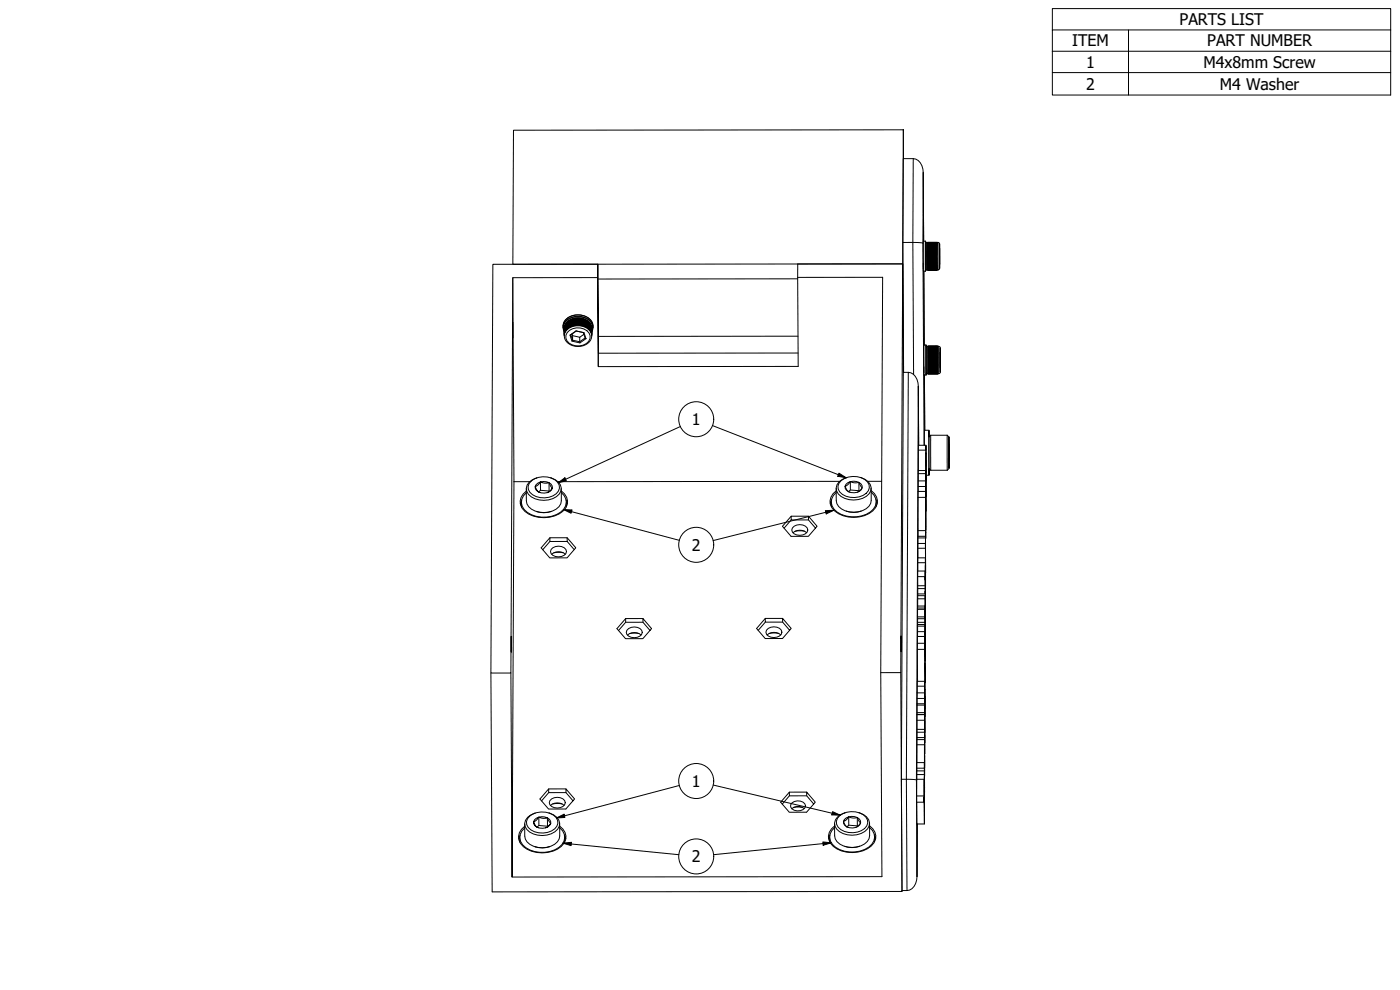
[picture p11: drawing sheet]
<svg xmlns="http://www.w3.org/2000/svg" width="420mm" height="297mm" viewBox="0 0 420 297" stroke-linecap="round" stroke-linejoin="round" font-family="sans-serif">
<defs><g id="words">
<g font-size="4.8">
<text x="354" y="7.5">PARTS LIST</text>
<text x="321.7" y="13.9">ITEM</text>
<text x="362.3" y="13.9">PART NUMBER</text>
<text x="325.9" y="20.3">1</text>
<text x="361.2" y="20.3">M4x8mm Screw</text>
<text x="325.9" y="26.9">2</text>
<text x="366.1" y="26.9">M4 Washer</text>
<text x="207.6" y="127.5">1</text>
<text x="207.6" y="165.3">2</text>
<text x="207.6" y="236.1">1</text>
<text x="207.6" y="258.8">2</text>
</g>
</g></defs>
<!-- layer: Visible (ISO) -->
<g fill="none" stroke="#000" stroke-width=".3">
<path d="M154.1 39.1l117-.2-.2 40.3-117 .1zM271.1 38.9l.1 8.7M277.1 51.8a3.8 3.8 0 0 0-3-4.2h-3l-.1 25.1 6 .3M277.1 51.8l.1 20.6M179.4 79.3h-31.5l-.6 122.6h6l.6-118.6M270.9 79.2h-31.5l.1 30.7-60 .1 .1-4 59.9-.1M270.9 79.2l-.6 122.6h-6M270.9 79.2l.2 32.5M271 72.7l.2 39M277.1 78.9v1.7M277.1 72.4h.7v.6M278.4 77.6l2.8 .1z"/>
<path d="M278.4 77.3l2.8 .1zM278.4 77l2.8 .2h-2.8zM278.4 76.8l2.8 .1h-2.8zM278.4 76.5l2.8 .2zM278.4 76.3l2.8 .1zM278.4 76l2.8 .2zM278.4 75.8l2.8 .1zM278.4 75.5l2.8 .2zM278.4 75.3l2.8 .1zM278.4 75l2.8 .2zM278.4 74.8l2.8 .1zM278.4 74.6l2.8 .1z"/>
<path d="M278.4 76.5h.1M278.4 77v.2h2.8M278.4 77.3l2.8 .1M278.4 74.8h.1M278.4 75v.1M278.4 75.3h.1M278.4 75.5h.1M278.4 75.8h.1M278.4 76h.1M278.4 76.3h.1M278.4 76.8h.1M278.4 74.6h.1"/>
<path d="M278.4 79.2l2.8 .1zM278.4 79l2.8 .1zM278.4 78.8l2.8 .1zM278.4 78.5l2.8 .2zM278.4 78.3l2.8 .1zM278.4 78.1l2.8 .1zM278.4 77.8l2.8 .2zM278.4 74.4l2.8 .1zM278.4 74.2l2.8 .1zM278.4 74l2.8 .1zM278.4 73.8h2.8zM278.4 73.6l2.8 .1z"/>
<path d="M278.4 73.5l2.8 .1zM278.4 74h2.8M278.4 77.8l2.8 .1M278.4 78.1l2.8 .1M278.4 73.5h.1M278.4 73.8v.1M278.4 74.2h.1M278.4 74.4h.1M278.4 77.6v.1M278.4 78.3v.1M278.4 78.5v.1M278.4 78.8v.1"/>
<path d="M278.4 79v.1M278.4 80l2.8 .1zM278.4 79.8l2.8 .1zM278.4 79.6l2.8 .1zM278.4 79.4l2.8 .1zM278.4 73.3l2.8 .1zM278.4 73.2l2.8 .1zM278.4 73.1h2.8zM278.4 73h2.8zM278.4 72.9l2.8 .1zM278.4 79.2l2.8 .1M278.4 79.4l2.8 .1"/>
<path d="M278.4 80h2.8M278.4 79.6v.1M278.4 79.8v.1M278.4 72.8l2.8 .1zM278.4 72.8h2.8zM278.4 72.7h2.8zM278.4 72.7v.7h2.8M281.2 74.2l-2.8 .1M281.2 74.4l-2.8 .1M281.2 74.6l-2.8 .1M281.2 74.8l-2.8 .1M281.2 75.1l-2.8 .1"/>
<path d="M281.2 75.3l-2.8 .1M281.2 75.5l-2.8 .2M281.2 75.8l-2.8 .1M281.2 76l-2.8 .2M281.2 76.3l-2.8 .1M281.2 76.5l-2.8 .2M281.2 76.8l-2.8 .1M281.2 77.7h-2.8M281.2 78.4h-2.8M281.2 73.3h-2.8M281.2 73.5l-2.8 .2M281.2 73.7h-2.8"/>
<path d="M281.2 73.9h-2.8M281.2 78.6l-2.8 .1M281.2 78.9h-2.8M281.2 79.1h-2.8M281.2 79.7h-2.8M281.2 79.9h-2.8M281.2 72.7h-3.1l-.3 .3v7.7l.1 .2 .5 .1M281.2 72.7l.8 .4v2.2v5.3l-.1 .2-.7 .2M282 77.6h.1M282 74.4v4.9zM282 75.2h.1M153.9 96.6v4.8z"/>
<path d="M169.3 99.5a3.5 3.5 0 0 1 3.3-5 4.4 4.4 0 0 1 5.4 3.3l-.4 1.8M169.3 98.5h.1M169.4 98.4l-.1 2.1zM169.4 98.4h.1M169.4 98.2v2.1zM169.4 98.2h.1M169.4 98.1v2zM169.5 98h.1M169.5 97.9l-.1 2zM169.5 97.8h.1M169.6 97.7l-.1 2zM169.6 97.6h.1"/>
<path d="M169.7 97.5l-.1 2zM169.7 97.4h.1M169.8 97.3l-.1 2zM169.8 97.3l.1 1.8M169.9 97.2l-.1 2zM169.9 97.3h.1M169.9 97.1l.1 1.8M170 97.1h.1M170 97l-.1 2zM170.1 96.9v1.9zM170.1 96.9v1.9M170.2 96.9l-.1 .1"/>
<path d="M170.2 96.8v1.9zM170.2 96.8l.1 1.8M170.3 96.8h.1M170.4 96.6v1.9zM170.4 96.6v1.9M170.5 96.6v.1M170.6 96.5v1.9zM170.7 96.5l-.1 1.9M170.8 96.4v1.9zM170.8 96.4v1.8M170.9 96.4h-.1M171 96.2v1.9z"/>
<path d="M171.1 96.2l-.1 1.9M171.2 96.1v1.9zM171.2 96.1v1.9M171.3 96.1l-.1 .1M171.4 96v1.9zM171.5 96l-.1 1.9M171.6 95.9v1.9zM171.8 95.9l-.1 1.9M171.9 95.8v2zM172 95.9l-.1 1.8M172.1 95.8v1.9zM172.2 95.8l-.1 1.9"/>
<path d="M172.4 95.7l-.1 1.9zM172.4 95.7v1.9M172.5 95.8h-.1M172.6 95.7v1.9zM172.6 95.7v1.9M172.8 95.7h-.2M172.9 95.6v2zM172.9 95.6v2M172.9 99.3l-1.8 1.3M172.9 99.3l2.2 .5M173 95.7h-.1M173.1 95.6l.2 1.9h-.2z"/>
<path d="M173.1 95.6v1.9M173.3 95.7h-.2M173.4 95.6l.1 1.9h-.1zM173.4 95.6v1.9M173.4 95.7h.1M173.6 95.6l.2 1.9h-.2zM173.6 95.7l.2 1.8M173.8 95.6v.1M173.9 95.6l.1 2zM173.9 95.7l.1 1.9M174 95.6v.1M174.1 95.7l.2 1.9z"/>
<path d="M174.1 95.7l.2 1.9M174.3 95.7h.1M174.4 95.7l.1 1.9zM174.4 95.7l.1 1.9M174.6 95.7l-.1 .1M174.7 95.7l.1 2zM174.7 95.8l.1 1.9M174.8 95.8h.1M174.9 95.8l.1 2zM174.9 95.9l.1 1.8M175 95.8v.1M175.1 95.9l.2 1.9z"/>
<path d="M175.1 95.9l.1 1.9M175.3 99.8h-.2l.5 1.6M175.3 95.9l-.1 .1M175.4 96l.1 1.9zM175.4 96l.1 1.9M175.5 96v.1M175.6 96.1l.1 1.9zM175.6 96.1l.1 1.9M175.7 96.1v.1M175.8 96.2l.1 1.9zM175.8 96.2l.1 1.9M175.9 96.2v.1"/>
<path d="M176 96.3l.1 2zM176 96.3l.1 1.9M176.1 96.3v.1M176.2 96.4l.1 2zM176.2 96.5l.1 1.8M176.3 96.5h.1M176.4 96.5l.1 2zM176.4 96.6l.1 1.9M176.5 96.6h.1M176.6 96.7l.1 2zM176.7 96.8l-.1 1.8M176.8 96.8v2z"/>
<path d="M176.8 96.9v1.9M176.9 97l.1 2zM177 97.1l-.1 1.8M177 97.1l.1 2.1zM177.1 97.2l-.1 1.9M177.2 97.3v2zM177.2 97.4h.1M177.3 97.5v2zM177.3 97.6h.1M177.4 97.7v2zM177.4 97.8h.1M177.4 97.8l.1 2.1z"/>
<path d="M177.5 98h-.1M177.5 98v2.1zM177.5 98.1v.1M177.6 98.2v2zM177.6 98.3h.1M177.6 98.4v2zM177.6 98.5h.1M177.6 98.7h.1M177.6 98.5a4.2 4.2 0 0 0-6.4-2.7 2.96 2.96 0 0 0-1.9 2.9v1.8a3.6 3.6 0 0 0 4.1 3.5 3.6 3.6 0 0 0 4.2-3.5v-1.9v2M177.6 98.5v.2M179.4 83.3h-25.5l.3 61.2M239.4 83.2h25.5l-.6 118.6 .4 61.2-111 .1"/>
<path d="M239.4 83.7h-60M270.9 96.5v4.8zM277.3 81.4l.1 22.1M277.8 80.8v.5l-.7 .1M278.4 80.6h2.8zM278.4 80.4l2.8 .1zM278.4 80.3l2.8 .1zM278.4 80.1l2.8 .1zM278.4 80.1l2.8 .1M278.4 80.3h2.8M278.4 80.4h.1M278.4 80.6v.4"/>
<path d="M278.4 80.7h2.8zM278.4 80.9h2.8zM278.4 80.8l2.8 .1zM278.4 80.8h2.8zM278.4 81h2.8zM278.4 80.9l2.8 .1zM278.4 81h.1M281.2 80.4l-2.8 .1M171.1 100.6l1.8-1.3 2.4 .5 .6 1.8-1.9 1.3-2.3-.5zM171.7 102.4l.1-.3 2.2 .4v.4M171.7 100.2l.1 1.9-.5-1.6M171.8 100.7l2.2 .5v1.3l1.6-1.1 .3 .2"/>
<path d="M175.2 100.3l-1.2 .9M179.6 106l-.2-26.7 .1 30.7M239.5 100.9h-60M271.1 111.7a3.7 3.7 0 0 1 4.5 4.3l.1 17.6M271.1 111.7l-.6 122.1M277.3 110.1v1.7M277.3 103.5l.7 .1v.5M277.4 112.5l.1 16.6M278 111.9v.6h-.7M278.5 108.4l2.9 .1zM278.5 108.1l2.9 .2h-2.9zM278.5 107.9l2.9 .1h-2.9z"/>
<path d="M278.5 107.6l2.9 .2h-2.9zM278.5 107.4l2.9 .1zM278.5 107.1l2.9 .2zM278.5 106.9l2.9 .1zM278.5 106.6l2.9 .2zM278.5 106.4l2.9 .1zM278.5 106.1l2.9 .2zM278.5 107.9h.1M278.5 108.1v.2h2.9M278.5 106.4h.1M278.5 106.6h.1M278.5 106.9h.1"/>
<path d="M278.5 107.1h.1M278.5 107.4h.1M278.5 107.6h.1M278.5 106.1v.1M278.5 110.1l2.9 .1zM278.5 109.9l2.9 .1zM278.5 109.7l2.9 .1zM278.5 109.4l2.9 .1zM278.5 109.2l2.9 .1zM278.5 108.9l2.9 .2zM278.5 108.7l2.9 .1zM278.5 105.9l2.9 .1z"/>
<path d="M278.5 105.7l2.9 .1zM278.5 105.5l2.9 .1zM278.5 105.3l2.9 .1zM278.5 105.1l2.9 .1zM278.5 104.9l2.9 .1zM278.5 104.8h2.9zM278.5 104.8h2.9M278.5 105.5h2.9M278.5 108.4l2.9 .1M278.5 108.7l2.9 .1M278.5 108.9l2.9 .1M278.5 109.2l2.9 .1"/>
<path d="M278.5 109.4l2.9 .1M278.5 109.7l2.9 .1M278.5 109.9l2.9 .1M278.5 110.1l2.9 .1M278.5 104.9v.1M278.5 105.1h.1M278.5 105.3h.1M278.5 105.7h.1M278.5 105.9h.1M278.6 111.1l2.8 .1zM278.6 110.9l2.8 .1zM278.6 110.7l2.8 .1z"/>
<path d="M278.6 110.5l2.8 .2zM278.6 110.3l2.8 .1zM278.6 104.6l2.8 .1zM278.6 104.5h2.8zM278.6 104.3h2.8zM278.6 104.2l2.8 .1zM278.6 104.1l2.8 .1zM278.6 110.3l2.8 .1M278.6 110.7l2.8 .1M278.6 110.5v.1M278.6 110.9v.1M278.6 111.7l2.8 .1z"/>
<path d="M278.6 111.6h2.8zM278.6 111.4l2.8 .1zM278.6 111.3l2.8 .1zM278.6 104.1h2.8zM278.6 104h2.8zM278.6 103.9l2.8 .1zM278.6 103.9h2.8zM278.6 111.1h.1M278.6 111.3h.1M278.6 111.4h.1M278.6 111.6h.1M278.6 111.9h2.8z"/>
<path d="M278.6 111.8l2.8 .1zM278.6 112l2.8 .1zM278.6 112h2.8zM278.6 103.9v.8h2.8M278.6 103.9l-.5 .1-.1 .2v7.7l.6 .2v-.4M278.6 112.1h2.8zM281.4 105.3l-2.9 .1M281.4 105.7l-2.9 .1M281.4 105.9l-2.9 .1M281.4 106.2l-2.9 .1M281.4 106.4l-2.9 .1M281.4 106.6l-2.9 .2"/>
<path d="M281.4 106.9l-2.9 .1M281.4 107.1l-2.9 .2M281.4 107.4l-2.9 .1M281.4 107.6l-2.9 .2M281.4 107.9h-2.9v.1M281.4 104.4h-2.8M281.4 104.5h-2.8M281.4 105h-2.9M281.4 105.1l-2.9 .1M281.4 110.6l-2.8 .1M281.4 111h-2.8M281.4 111.1l-2.8 .1"/>
<path d="M281.4 111.3l-2.8 .1M281.4 111.4l-2.8 .1M281.4 103.9h-2.8M281.4 111.6h-2.8M281.4 103.9l.7 .2 .1 .2v4.5v3l-.8 .3M282.2 108.7h.1M282.2 105.6v4.8zM282.2 106.3h.1M277.9 136.2h.1M277.9 133.6h-2.3v7.6M277.9 133.6v10.6zM277.9 135.8v4z"/>
<path d="M278.8 129.1h-1.4v4.5M278.8 131.1v-2v13.5v-2M279.3 130.6a1.9 1.9 0 0 0-.5 2.2v7.8M279.3 130.6v10.5M284.3 130.6v10.5M284.3 130.6l.5 .5M284.3 130.6h-5M284.8 135.6v.1M284.8 135.6h.1M284.8 133.5h.1M284.8 131.1v9.4zM284.8 138h.1"/>
<path d="M284.8 133.3v5.1zM154.2 144.5l-.5 118.6-.4-61.2M156.5 150.7v1.5M156.5 150l-.4 1.2M159 144.5h-4.8M159.4 144.3a6.1 6.1 0 0 1 8 .4 2.55 2.55 0 0 1-1.4 4.1 6.1 6.1 0 0 1-7-1.1 2.35 2.35 0 0 1 .4-3.4zM161.6 147.6l-1-1.6 .8-.4 .8-1a3.4 3.4 0 0 0 2.6 .2 2.99 2.99 0 0 0-4.2 1.2 2.5 2.5 0 0 0 3.6 1.8l1.3-.8 .3-.6-.8 .9-.7 .5M161.6 147.6l.5 .2M162.2 144.6v2.5M164.8 144.8l.6 .5 .3 .5 .1 .6zM164.8 144.8v2.5M164.9 147.5l-2.7-.4-.6 .5"/>
<path d="M165.2 143.3a3.6 3.6 0 0 1 3.1 4 6 6 0 0 1-7.8 2.3 3.2 3.2 0 0 1-2.3-4.1 4.8 4.8 0 0 1 3-2.1M165.5 153.4l-.2 .1a7 7 0 0 1-4.3 0M168.4 146.6l.1 3.6a4.6 4.6 0 0 1-5.3 3.6 4.7 4.7 0 0 1-5.2-3.5l-.1-3.7M168.4 147.3a3.8 3.8 0 0 1 1.9 3.7 3.8 3.8 0 0 1-2.5 3.2 9.1 9.1 0 0 1-11.1-1.7 3.6 3.6 0 0 1 1.3-5.1M168.5 147.8a3.5 3.5 0 0 1-.3 5.9 8.8 8.8 0 0 1-10.9-.8 3.4 3.4 0 0 1 .7-5M169.9 150l.4 1.1M170 150.6l-.1 1.5M237.4 154.9l-2.6 3 2.6 3h5.2l2.6-3-2.6-3v1.1l2.1 2.5M237.4 156l-2.1 2.5M237.8 158.4a2.97 2.97 0 0 1 4.4 0 1.49 1.49 0 0 1-1.3 2.1 2.56 2.56 0 0 1-3.3-1.5zM241.4 159.4h-2.8M242.1 159.8a3.1 3.1 0 0 0-4.1 .1"/>
<path d="M242.6 154.9h-5.2v1.1h5.2M249.5 150.6v1.5M249.5 149.9l-.4 1.2M252 144.4l-84.6 .1M252.4 144.2a6.1 6.1 0 0 1 8 .4 2.55 2.55 0 0 1-1.4 4.1 6.1 6.1 0 0 1-7-1.1 2.35 2.35 0 0 1 .4-3.4zM253.9 145.3l1.3-.8-.8 1-.8 .4 .1 .6 .9 1-1-1.6zM254.6 147.5l.5 .2M255.2 144.5a2.5 2.5 0 0 1 3.6 1.8 2.99 2.99 0 0 1-4.2 1.2M255.2 144.5a3.4 3.4 0 0 0 2.6 .2l1 1.6-.8 .9-.7 .5M255.2 144.5v2.5M257.8 144.7v2.5M257.9 147.4l-2.7-.4-.6 .5"/>
<path d="M258.2 143.2a3.6 3.6 0 0 1 3.1 4 6 6 0 0 1-7.8 2.3 3.2 3.2 0 0 1-2.3-4.1 4.8 4.8 0 0 1 3-2.1M258.5 153.3l-.2 .1a6.9 6.9 0 0 1-4.3 0M260.4 144.4h4.2M261.4 146.5l.1 3.6a4.7 4.7 0 0 1-5.3 3.6 4.7 4.7 0 0 1-5.2-3.5l-.1-3.7M261.5 147.2a3.8 3.8 0 0 1 1.8 3.7 3.8 3.8 0 0 1-2.5 3.2 9.1 9.1 0 0 1-11.1-1.7 3.6 3.6 0 0 1 1.3-5.1M261.5 147.7a3.5 3.5 0 0 1-.3 5.9 8.8 8.8 0 0 1-10.9-.8 3.4 3.4 0 0 1 .7-5M262.9 149.9l.4 1.1M263 150.5l-.1 1.5M275.6 147.5v13.4M275.6 146h2.2M275.6 144.3v3.2M277.8 147.5v14.1z"/>
<path d="M277.8 147.4l-2.2 .1M277.8 150v9.1zM277.8 144.3h-2.2M277.8 153.4h.1M277.9 141.2h-2.3v3.1M277.9 141.2v12.2zM277.9 149.1h.1M277.9 144.2h.1M278.8 140.6l.5 .5M278.8 142.6h-.9M284.3 141.1h-5M284.8 140.6l-.5 .5"/>
<path d="M165 161.3h5.2v1.2h-5.2zM165 162.5l-2.1 2.4M165.4 164.9a2.97 2.97 0 0 1 4.4 0 1.49 1.49 0 0 1-1.3 2.1 2.55 2.55 0 0 1-3.3-1.5zM169 165.8l-2.8 .1M169.7 166.3a3.1 3.1 0 0 0-4.1 0M170.2 161.3l2.6 3.1-2.6 3h-5.2l-2.6-3 2.6-3.1M170.2 162.5l2.1 2.4M275.4 173h2.3M275.4 178.7v3.1M275.4 171.3v6.9M275.4 171.3h2.3M275.4 176.6h2.3"/>
<path d="M275.4 178.2l.1 .5M275.5 167.4v3.9M275.5 167.4h2.2M275.5 163.1v4.3M275.5 163.1v-2.2h2.3v11M277.7 171.3v11.9zM277.7 178.7h-2.3M277.7 175.7h-2.3M277.7 173.1h.1M277.7 178.2h-2.3M277.7 178h.1M277.7 169.9h.1"/>
<path d="M277.7 167.4v10.6zM277.7 169.6v4zM277.7 164.5l.1 7.4M277.7 163.1v1.4h-2.2M277.8 160.9l-.1 3.1v-.9h-2.2M277.8 161.6h.1M153.4 190.9v4.8zM187.8 185.6v1.1l-2.2 2.5M187.8 185.6l-2.6 3 2.5 3h5.2l2.6-3-2.5-3v1.1l2.1 2.5M188.7 188.6a2.67 2.67 0 0 1 4.1 1.1 2.6 2.6 0 0 1-2.4 1.6 2.6 2.6 0 0 1-2.5-1.6l.2-.6zM191.8 190.1h-2.9M192.4 190.5a3.1 3.1 0 0 0-4.1 .1"/>
<path d="M193 185.6h-5.2M193 186.7h-5.2M229.7 185.6l-2.6 3 2.5 3h5.2l2.7-3-2.6-3.1v1.2l2.1 2.4M229.7 186.7l-2.2 2.4M230 189.1a2.97 2.97 0 0 1 4.5 0 1.49 1.49 0 0 1-1.3 2.1 2.55 2.55 0 0 1-3.3-1.5zM233.7 190l-2.9 .1M234.3 190.5a3.1 3.1 0 0 0-4.1 0M234.9 185.5l-5.2 .1v1.1h5.2M270.4 190.8v4.8zM275.3 194.8h2.3M275.3 191l.1 13.4M275.4 189.5v1.5"/>
<path d="M275.4 187.4v2.1M275.4 186.7h2.2l.1 7.4-.1-9.1v1.7M275.4 185.6h2.2M275.4 185.6v1.8M275.4 181.8h2.3v.8v-3.9v7.9v-5.1v.4M275.4 181.8v.6M277.6 191v13.9zM277.6 193.6v3.4zM277.6 198.4h.1M277.6 191h-2.3M277.6 189.5h-2.2M277.6 182.4h-2.2v3.2"/>
<path d="M277.6 182.4v3.2zM277.6 187.4l.1 11zM277.6 187.4h-2.2M277.7 181.8l-.1 1.7M277.7 181.9v9l-.1-7.4M277.7 183.2h.1M147.3 201.9l.4 65.7 123-.1v-.3M270.3 201.8l.4 65.7M275.2 218.8h2.3M275.2 214.4h.1M275.3 207.9v3.3M275.3 207.9h2.2v11.9v-10.2h-2.3"/>
<path d="M277.5 216.1h-2.3M277.5 214.4h-2.3v6.9M277.5 214.4v11.8zM277.5 215.5v7.4v-9.1v1.7M277.5 219.7h-2.3M277.5 216.2h.1M277.5 211.2h-2.3v2.6v.6h2.3M277.5 211.2v3.2zM277.5 207.9v1.7M277.5 215h.1M277.5 207h.1M277.6 204.4h-2.3v3.5"/>
<path d="M277.6 206.6l-.1 4zM277.6 209.6h.1M277.6 204.9h.1M277.6 208.9h.1M277.6 208.9v6.1v-10.6v8.4v-3.2M277.6 208.9v.7M164.7 236.7l-2.7 3 2.6 3h5.2l2.6-3-2.5-3v1.1l2.1 2.5M164.7 237.8l-2.2 2.5M169.9 236.7h-5.2v1.1h5.2M236.9 237.7l-2.6 3 2.6 3h5.2l2.6-3-2.6-3v1.1l2.1 2.4M236.9 238.8l-2.1 2.5M242.1 237.7h-5.2v1.1h5.2"/>
<path d="M275 234l-4.5-.2 .2 33.4M275.1 233.8v6.9M275.2 231.3v2.5M275.2 231.3h2.2M275.2 228.8v2.5M275.2 228.8h2.2v12.5v-10M275.2 221.3h2.3M275.2 221.3v.6M277.4 238.8h-2.3M277.4 233.8v13.4zM277.4 233.8h-2.3M277.4 230.5v.8"/>
<path d="M277.4 228.8v1.7h-2.2M277.4 233.1v5.7zM277.5 232.9h.1M277.5 226.7v3.8v-8.6v11v-6.2M277.5 226.2h.1M277.5 221.9h-2.3v6.9M156 251.3v1.5M156.1 250.6l-.4 1.1M159 244.9a6.2 6.2 0 0 1 7.9 .4 2.55 2.55 0 0 1-1.4 4 6.1 6.1 0 0 1-7-1 2.35 2.35 0 0 1 .5-3.4zM161.1 248.2l-1-1.6 .8-.5 .8-.9a3.4 3.4 0 0 0 2.6 .2 2.99 2.99 0 0 0-4.2 1.2 2.5 2.5 0 0 0 3.6 1.8l.8-.3 .8-1.1-.8 .9-.7 .5M161.1 248.2l.6 .2M161.7 245.2v2.5"/>
<path d="M164.3 245.4l.9 1 .1 .6zM164.3 245.4v2.5M164.4 248l-2.7-.3-.5 .5M164.7 243.9a3.6 3.6 0 0 1 3.1 4 6 6 0 0 1-7.8 2.3 3.2 3.2 0 0 1-2.3-4.1 4.8 4.8 0 0 1 3-2.2M165 254l-.2 .1a6.9 6.9 0 0 1-4.3-.1M165 240.2a2.97 2.97 0 0 1 4.5 0 1.5 1.5 0 0 1-1.3 2.1 2.56 2.56 0 0 1-3.4-1.5zM168 247.1v3.7a4.7 4.7 0 0 1-5.2 3.6 4.7 4.7 0 0 1-5.3-3.5v-3.7M168 247.9a3.8 3.8 0 0 1 1.8 3.6 3.8 3.8 0 0 1-2.5 3.3 9.1 9.1 0 0 1-11.1-1.7 3.6 3.6 0 0 1 1.3-5.2M168 248.4a3.5 3.5 0 0 1-.3 5.9 8.8 8.8 0 0 1-10.9-.8 3.4 3.4 0 0 1 .7-5.1M168.7 241.2h-2.9M169.3 241.7a3.1 3.1 0 0 0-4.1 0M169.4 250.5l.4 1.1"/>
<path d="M169.5 251.2v1.5M237.7 240.9a2.53 2.53 0 0 1 4 .9 2.49 2.49 0 0 1-2.1 1.5 2.49 2.49 0 0 1-2.3-1.2v-.6zM240.8 242.2l-2.6 .1M241.4 242.6a2.92 2.92 0 0 0-3.8 0M249 251.2v1.5M249.1 250.5l-.4 1.1M252 244.8a6.1 6.1 0 0 1 7.9 .4 2.56 2.56 0 0 1-1.4 4 6.1 6.1 0 0 1-7-1 2.35 2.35 0 0 1 .5-3.4zM253.4 245.9l1.3-.8-.8 .9-.8 .5 .1 .6 .3 .5 .6 .5-1-1.6zM254.1 248.1l.6 .2M254.7 245.1a2.5 2.5 0 0 1 3.6 1.8 2.99 2.99 0 0 1-4.2 1.2M254.7 245.1a3.4 3.4 0 0 0 2.6 .2l1 1.6-.8 .9-.7 .5M254.7 245.1v2.5"/>
<path d="M257.3 245.3v2.5M257.4 247.9l-2.7-.3-.5 .5M257.7 243.8a3.5 3.5 0 0 1 3.1 4 6 6 0 0 1-7.8 2.3 3.2 3.2 0 0 1-2.3-4.1 4.8 4.8 0 0 1 3-2.2M258 253.9l-.2 .1a6.9 6.9 0 0 1-4.3-.1M261 247.8a3.8 3.8 0 0 1 1.8 3.6 3.8 3.8 0 0 1-2.5 3.3 9.1 9.1 0 0 1-11.1-1.7 3.6 3.6 0 0 1 1.3-5.2M261 247v3.7a4.7 4.7 0 0 1-5.2 3.6 4.7 4.7 0 0 1-5.3-3.5v-3.7M261 248.3a3.5 3.5 0 0 1-.3 5.9 8.8 8.8 0 0 1-10.9-.8 3.4 3.4 0 0 1 .7-5.1M262.4 250.4l.4 1.1M262.5 251.1v1.5M275.1 240.7h2.3M275.1 240.7l.1 6.5h2.2M275.3 247.2l-.1 15.8a3.8 3.8 0 0 1-4.5 4.2"/>
<path d="M277.4 241.3h.1"/>
</g>
<!-- layer: Visible Narrow (ISO) -->
<g fill="none" stroke="#000" stroke-width=".3">
<path d="M274.1 47.6l-.1 25.1 .2 39.7M277.1 72.4v9M277.2 72.4l-.1-20.6-.1 21.2 .3 60.6M277.7 72.4v9M277.8 73v-.5v8.8v-.5M278.1 72.7v8.3M281.5 72.7v8.3M282 73.2v7.3zM169 98.2a4.2 4.2 0 0 1 5.1-3.3 4 4 0 0 1 3.9 3.3M169 97.8a4.2 4.2 0 0 1 5.1-3.3 4 4 0 0 1 3.9 3.3M169.3 99.4a2.96 2.96 0 0 1 2.3-4.1 4.9 4.9 0 0 1 6.2 2.3l.1 .9-.3 1M169.3 98.5a3.9 3.9 0 0 1 4.8-3.1 3.7 3.7 0 0 1 3.5 3.1"/>
<path d="M170.2 99.8a4.1 4.1 0 0 1 6.9 .9 3.3 3.3 0 0 1-4.3 3.1 3 3 0 0 1-3-3.2zM277.2 81.4l.2 22.1M169.3 100.8a3.9 3.9 0 0 1 4.8-3 3.7 3.7 0 0 1 3.5 3M272.6 111.7l-.6 122.1 .2 33.4M277.3 103.5v9M277.4 112.5l.1 16.6M277.9 103.5v9M278 104.1v-.5v8.8v-.5M278.3 103.9v8.2M281.7 103.9v8.2M282.2 104.3v7.4zM275.6 135.1h2.3"/>
<path d="M275.7 133.6l-.1-17.6-.6 118 .2 29 .1-15.8M277.8 149.2h-2.3M277.8 159.2h-2.3M277.8 151.5h.1M277.8 157.9h.1M277.8 159.1h.1M277.8 142.1h-2.2M277.8 145.9h.1M277.9 142.5h.1M277.9 141.1h.1M275.5 168.8h2.2M277.7 179.7h-2.3"/>
<path d="M277.7 176.2h.1M277.7 174.9h.1M277.7 161.4h-2.2M275.4 185.1h2.2M275.4 187.9h2.2M277.6 193h-2.3M277.6 194h.1M277.6 196.5h.1M277.6 182.8h-2.2M277.7 183.4h.1M275.2 213.8h2.3M277.5 211.6h-2.3"/>
<path d="M277.5 213.3h.1M277.5 205.9h-2.2M277.6 211.9h.1M275.2 232.4h2.2M277.4 239.4h.1M277.4 234.1h.1M277.4 238.1h.1M277.4 231.2h.1M277.5 223.5h-2.3M277.5 229.6h.1"/>
</g>
<!-- layer: Symbol (ISO) -->
<g fill="none" stroke="#000" stroke-width=".3">
<path d="M315.8 9v-6.4h101.6v6.4M315.8 15.4h101.6M338.7 9v19.5M417.4 9h-101.6v6.4M417.4 9v19.5h-101.6v-13.1M315.8 21.8h101.6M204.2 128l-36.7 16.9M213.8 127.7l40.1 15.6M167.5 144.9l2-1.5 .5 .9zM169.1 152.9l2.5 .1-.2 1zM169.1 152.9l34.8 9.2M247.7 153.2l2.6-.1-2.3 1.1z"/>
<path d="M250.3 153.1l-36.3 9.1M251.8 142l2.1 1.3-2.5-.4zM203.9 235.7l-36.9 9.7M214 235.5l38.2 9.1M167 245.4l2.3-1.1 .2 1zM169 253l2.5-.3-.1 1zM169 253l34.7 3.4M246.9 252.6l2.6 .3-2.5 .7zM249.5 252.9l-35.4 3.5M249.9 243.5l2.3 1.1-2.6-.1z"/>
<circle cx="208.9" cy="125.8" r="5.3"/>
<circle cx="208.9" cy="163.5" r="5.3"/>
<circle cx="208.9" cy="234.3" r="5.3"/>
<circle cx="208.9" cy="257" r="5.3"/>
</g>
<g fill="#000">
<path d="M167.5 144.9l2-1.5 .5 .9z" fill-rule="evenodd"/>
<path d="M169.1 152.9l2.5 .1-.2 1z" fill-rule="evenodd"/>
<path d="M247.7 153.2l2.6-.1-2.3 1.1z" fill-rule="evenodd"/>
<path d="M251.8 142l2.1 1.3-2.5-.4z" fill-rule="evenodd"/>
<path d="M167 245.4l2.3-1.1 .2 1z" fill-rule="evenodd"/>
<path d="M169 253l2.5-.3-.1 1z" fill-rule="evenodd"/>
<path d="M246.9 252.6l2.6 .3-2.5 .7z" fill-rule="evenodd"/>
<path d="M249.9 243.5l2.3 1.1-2.6-.1z" fill-rule="evenodd"/>
</g>
<use href="#words"/>
</svg>
